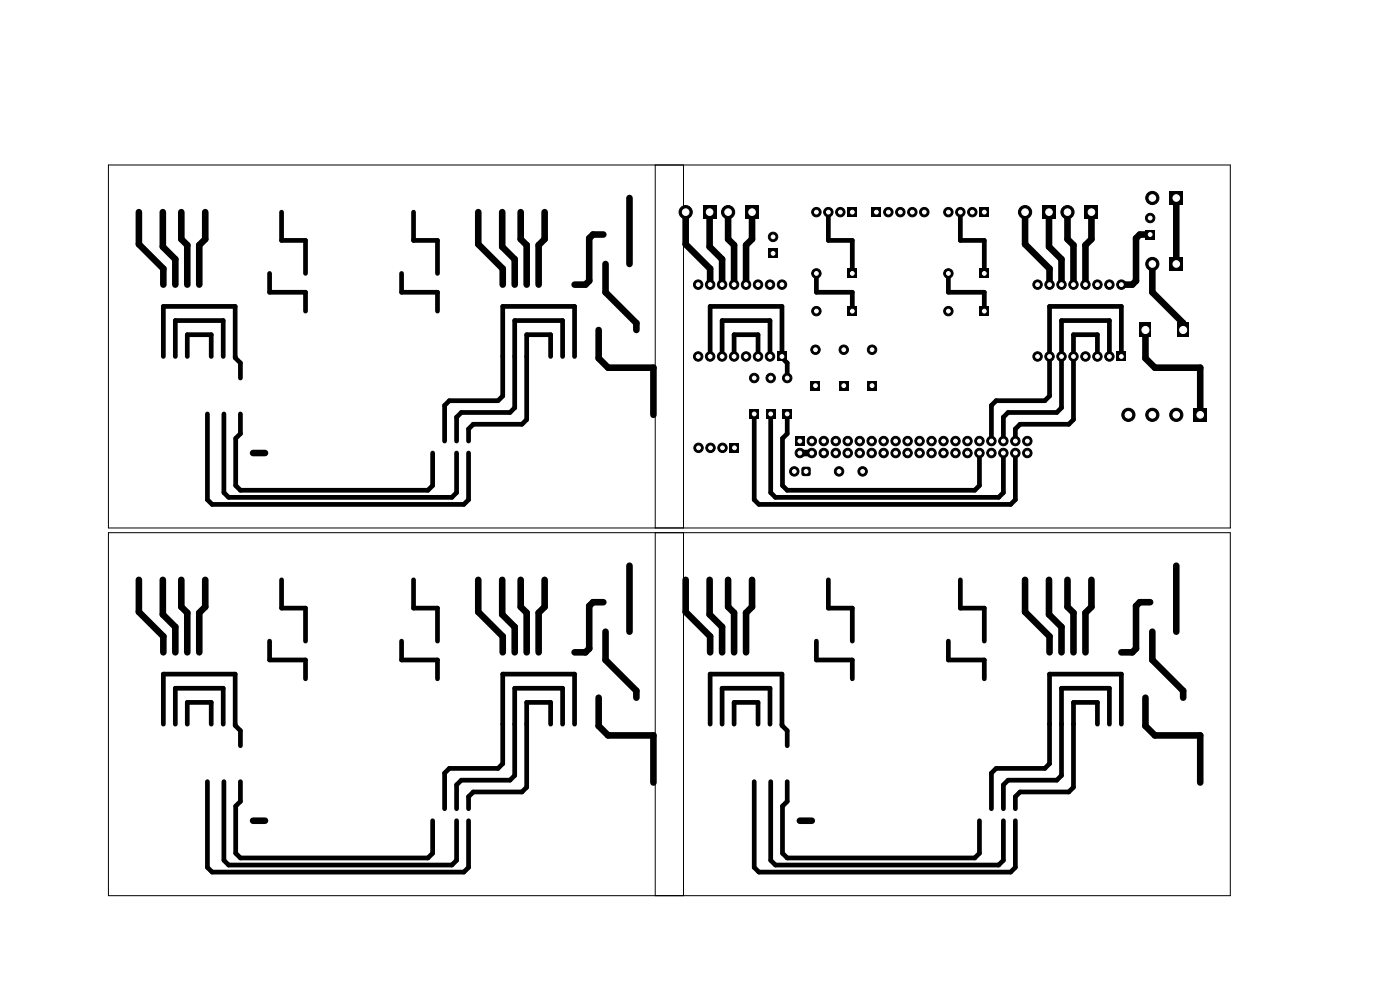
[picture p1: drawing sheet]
<svg xmlns="http://www.w3.org/2000/svg" width="297mm" height="210mm" viewBox="0 0 297 210" stroke-linecap="round" stroke-linejoin="round" font-family="sans-serif">
<g fill="#000">
<path d="M149.1 43.6h2.8v2.8h-2.8zM158.1 43.6h2.8v2.8h-2.8zM163 52.8h2v2h-2zM179.8 44h2v2h-2zM179.8 57h2v2h-2zM184.9 44h2v2h-2zM207.8 44h2v2h-2zM207.8 57h2v2h-2zM221.1 43.6h2.8v2.8h-2.8zM230.1 43.6h2.8v2.8h-2.8zM243 48.8h2v2h-2zM248.1 40.6h2.8v2.8h-2.8z"/>
<path d="M248.1 54.6h2.8v2.8h-2.8zM164.9 74.6h2v2h-2zM179.8 65h2v2h-2zM207.8 65h2v2h-2zM236.9 74.6h2v2h-2zM241.8 68.5h2.5v3h-2.5zM249.8 68.5h2.5v3h-2.5zM154.8 94h2v2h-2zM159 86.8h2v2h-2zM162.5 86.8h2v2h-2zM166 86.8h2v2h-2zM168.7 92.6h2v2h-2z"/>
<path d="M170.1 99.1l.4-.1h1.1l.3 .1 .1 .4v1.1l-.1 .3-.4 .1h-1.1l-.3-.1-.1-.4v-1.1zM172 80.8h2v2h-2zM178 80.8h2v2h-2zM184 80.8h2v2h-2zM253.2 86.6h2.8v2.8h-2.8z"/>
</g>
<g fill="#000" stroke="#000" stroke-width=".21">
<circle cx="145.5" cy="45" r="1.4"/>
<circle cx="154.5" cy="45" r="1.4"/>
<circle cx="164" cy="50.2" r="1"/>
<circle cx="173.2" cy="45" r="1"/>
<circle cx="173.2" cy="58" r="1"/>
<circle cx="175.7" cy="45" r="1"/>
<circle cx="178.3" cy="45" r="1"/>
<circle cx="188.5" cy="45" r="1"/>
<circle cx="191" cy="45" r="1"/>
<circle cx="193.5" cy="45" r="1"/>
<circle cx="196.1" cy="45" r="1"/>
<circle cx="201.2" cy="45" r="1"/>
<circle cx="201.2" cy="58" r="1"/>
<circle cx="203.7" cy="45" r="1"/>
<circle cx="206.3" cy="45" r="1"/>
<circle cx="217.5" cy="45" r="1.4"/>
<circle cx="226.5" cy="45" r="1.4"/>
<circle cx="244" cy="46.2" r="1"/>
<circle cx="244.5" cy="56" r="1.4"/>
<circle cx="244.5" cy="42" r="1.4"/>
<circle cx="148.1" cy="60.4" r="1"/>
<circle cx="148.1" cy="75.6" r="1"/>
<circle cx="150.7" cy="75.6" r="1"/>
<circle cx="150.7" cy="60.4" r="1"/>
<circle cx="153.2" cy="60.4" r="1"/>
<circle cx="153.2" cy="75.6" r="1"/>
<circle cx="155.7" cy="60.4" r="1"/>
<circle cx="155.7" cy="75.6" r="1"/>
<circle cx="158.3" cy="60.4" r="1"/>
<circle cx="158.3" cy="75.6" r="1"/>
<circle cx="160.8" cy="60.4" r="1"/>
<circle cx="160.8" cy="75.6" r="1"/>
<circle cx="163.4" cy="60.4" r="1"/>
<circle cx="163.4" cy="75.6" r="1"/>
<circle cx="165.9" cy="60.4" r="1"/>
<circle cx="173" cy="74.2" r="1"/>
<circle cx="173.2" cy="66" r="1"/>
<circle cx="179" cy="74.2" r="1"/>
<circle cx="185" cy="74.2" r="1"/>
<circle cx="201.2" cy="66" r="1"/>
<circle cx="220.1" cy="75.6" r="1"/>
<circle cx="220.1" cy="60.4" r="1"/>
<circle cx="222.7" cy="75.6" r="1"/>
<circle cx="222.7" cy="60.4" r="1"/>
<circle cx="225.2" cy="75.6" r="1"/>
<circle cx="225.2" cy="60.4" r="1"/>
<circle cx="227.7" cy="75.6" r="1"/>
<circle cx="227.7" cy="60.4" r="1"/>
<circle cx="230.3" cy="60.4" r="1"/>
<circle cx="230.3" cy="75.6" r="1"/>
<circle cx="232.8" cy="75.6" r="1"/>
<circle cx="232.8" cy="60.4" r="1"/>
<circle cx="235.4" cy="75.6" r="1"/>
<circle cx="235.4" cy="60.4" r="1"/>
<circle cx="237.9" cy="60.4" r="1"/>
<circle cx="148.2" cy="95" r="1"/>
<circle cx="150.7" cy="95" r="1"/>
<circle cx="153.3" cy="95" r="1"/>
<circle cx="160" cy="80.2" r="1"/>
<circle cx="163.5" cy="80.2" r="1"/>
<circle cx="167" cy="80.2" r="1"/>
<circle cx="168.5" cy="100" r="1"/>
<circle cx="169.7" cy="96.1" r="1"/>
<circle cx="172.2" cy="93.6" r="1"/>
<circle cx="172.2" cy="96.1" r="1"/>
<circle cx="174.8" cy="93.6" r="1"/>
<circle cx="174.8" cy="96.1" r="1"/>
<circle cx="177.3" cy="93.6" r="1"/>
<circle cx="177.3" cy="96.1" r="1"/>
<circle cx="178" cy="100" r="1"/>
<circle cx="179.8" cy="93.6" r="1"/>
<circle cx="179.8" cy="96.1" r="1"/>
<circle cx="182.4" cy="93.6" r="1"/>
<circle cx="182.4" cy="96.1" r="1"/>
<circle cx="183" cy="100" r="1"/>
<circle cx="184.9" cy="93.6" r="1"/>
<circle cx="184.9" cy="96.1" r="1"/>
<circle cx="187.5" cy="96.1" r="1"/>
<circle cx="187.5" cy="93.6" r="1"/>
<circle cx="190" cy="93.6" r="1"/>
<circle cx="190" cy="96.1" r="1"/>
<circle cx="192.5" cy="93.6" r="1"/>
<circle cx="192.5" cy="96.1" r="1"/>
<circle cx="195.1" cy="96.1" r="1"/>
<circle cx="195.1" cy="93.6" r="1"/>
<circle cx="197.6" cy="93.6" r="1"/>
<circle cx="197.6" cy="96.1" r="1"/>
<circle cx="200.2" cy="96.1" r="1"/>
<circle cx="200.2" cy="93.6" r="1"/>
<circle cx="202.7" cy="93.6" r="1"/>
<circle cx="202.7" cy="96.1" r="1"/>
<circle cx="205.2" cy="93.6" r="1"/>
<circle cx="205.2" cy="96.1" r="1"/>
<circle cx="207.8" cy="93.6" r="1"/>
<circle cx="207.8" cy="96.1" r="1"/>
<circle cx="210.3" cy="93.6" r="1"/>
<circle cx="210.3" cy="96.1" r="1"/>
<circle cx="212.9" cy="93.6" r="1"/>
<circle cx="212.9" cy="96.1" r="1"/>
<circle cx="215.4" cy="93.6" r="1"/>
<circle cx="215.4" cy="96.1" r="1"/>
<circle cx="217.9" cy="93.6" r="1"/>
<circle cx="217.9" cy="96.1" r="1"/>
<circle cx="239.4" cy="88" r="1.4"/>
<circle cx="244.5" cy="88" r="1.4"/>
<circle cx="249.5" cy="88" r="1.4"/>
</g>
<g fill="none" stroke="#000" stroke-width="1.4">
<path d="M29.5 45v6.8l5.2 5.2v3.4M34.5 45v7.4l2.7 2.6v5.4M38.5 45v5.7l1.2 1.3v8.4M43.5 45v5.7l-1.2 1.3v8.4M101.5 45v6.8l5.2 5.2v3.4M106.5 45v7.4l2.7 2.6v5.4M110.5 45v5.7l1.2 1.3v8.4M115.5 45v5.7l-1.2 1.3v8.4M128 49.8h-2.2l-.8 .8v9l-.8 .8h-2.3M128.5 56v6l6.5 6.5v1.5M133.5 42v14M145.5 45v6.8l5.2 5.2v3.4"/>
<path d="M150.5 45v7.4l2.7 2.6v5.4M154.5 45v5.7l1.2 1.3v8.4M159.5 45v5.7l-1.2 1.3v8.4M217.5 45v6.8l5.2 5.2v3.4M222.5 45v7.4l2.7 2.6v5.4M226.5 45v5.7l1.2 1.3v8.4M231.5 45v5.7l-1.2 1.3v8.4M244 49.8h-2.2l-.8 .8v9l-.8 .8h-2.3M244.5 56v6l6.5 6.5v1.5M249.5 42v14M127 70v6l2 2h9.6v10M243 70v6l2 2h9.6v10"/>
<path d="M53.7 96.1h2.5M169.7 96.1h2.5M29.5 123v6.8l5.2 5.2v3.4M34.5 123v7.4l2.7 2.6v5.4M38.5 123v5.7l1.2 1.3v8.4M43.5 123v5.7l-1.2 1.3v8.4M101.5 123v6.8l5.2 5.2v3.4M106.5 123v7.4l2.7 2.6v5.4M110.5 123v5.7l1.2 1.3v8.4M115.5 123v5.7l-1.2 1.3v8.4M128 127.8h-2.2l-.8 .8v9l-.8 .8h-2.3M128.5 134v6l6.5 6.5v1.5"/>
<path d="M133.5 120v14M145.5 123v6.8l5.2 5.2v3.4M150.5 123v7.4l2.7 2.6v5.4M154.5 123v5.7l1.2 1.3v8.4M159.5 123v5.7l-1.2 1.3v8.4M217.5 123v6.8l5.2 5.2v3.4M222.5 123v7.4l2.7 2.6v5.4M226.5 123v5.7l1.2 1.3v8.4M231.5 123v5.7l-1.2 1.3v8.4M244 127.8h-2.2l-.8 .8v9l-.8 .8h-2.3M244.5 134v6l6.5 6.5v1.5M249.5 120v14"/>
<path d="M127 148v6l2 2h9.6v10M243 148v6l2 2h9.6v10M53.7 174.1h2.5M169.7 174.1h2.5"/>
</g>
<g fill="none" stroke="#000" stroke-width="1">
<path d="M57.2 58v4h7.6v4M59.7 45v6h5.1v7M85.2 58v4h7.6v4M87.7 45v6h5.1v7M173.2 58v4h7.6v4M175.7 45v6h5.1v7M201.2 58v4h7.6v4M203.7 45v6h5.1v7M34.7 75.6v-10.6h15.2v10.9l1.1 1.1v3.2M37.2 75.6v-7.6h10.2v7.6M39.7 75.6v-4.6h5.1v4.6M116.8 75.6v-4.6h-5.1v18l-1 1h-10.3l-1 1v2.6"/>
<path d="M119.4 75.6v-7.6h-10.2v18.5l-1 1h-10.3l-1 1v5.1M121.9 75.6v-10.6h-15.2v19l-1 1h-10.4l-1 1v7.6M150.7 75.6v-10.6h15.2v10.9l1.1 1.1v3.2M153.2 75.6v-7.6h10.2v7.6M155.7 75.6v-4.6h5.1v4.6M232.8 75.6v-4.6h-5.1v18l-1 1h-10.3l-1 1v2.6M235.4 75.6v-7.6h-10.2v18.5l-1 1h-10.3l-1 1v5.1M237.9 75.6v-10.6h-15.2v19l-1 1h-10.4l-1 1v7.6M44 87.8v18.2l1 1h53.4l1-1v-9.9M47.5 87.8v16.7l1 1h47.4l1-1v-8.4M51 87.8v4.2l-1 1v10l1 1h39.8l1-1v-6.9M160 87.8v18.2l1 1h53.4l1-1v-9.9"/>
<path d="M163.5 87.8v16.7l1 1h47.4l1-1v-8.4M167 87.8v4.2l-1 1v10l1 1h39.8l1-1v-6.9M57.2 136v4h7.6v4M59.7 123v6h5.1v7M85.2 136v4h7.6v4M87.7 123v6h5.1v7M173.2 136v4h7.6v4M175.7 123v6h5.1v7M201.2 136v4h7.6v4M203.7 123v6h5.1v7M34.7 153.6v-10.6h15.2v10.9l1.1 1.1v3.2M37.2 153.6v-7.6h10.2v7.6"/>
<path d="M39.7 153.6v-4.6h5.1v4.6M116.8 153.6v-4.6h-5.1v18l-1 1h-10.3l-1 1v2.6M119.4 153.6v-7.6h-10.2v18.5l-1 1h-10.3l-1 1v5.1M121.9 153.6v-10.6h-15.2v19l-1 1h-10.4l-1 1v7.6M150.7 153.6v-10.6h15.2v10.9l1.1 1.1v3.2M153.2 153.6v-7.6h10.2v7.6M155.7 153.6v-4.6h5.1v4.6M232.8 153.6v-4.6h-5.1v18l-1 1h-10.3l-1 1v2.6M235.4 153.6v-7.6h-10.2v18.5l-1 1h-10.3l-1 1v5.1M237.9 153.6v-10.6h-15.2v19l-1 1h-10.4l-1 1v7.6M44 165.8v18.2l1 1h53.4l1-1v-9.9M47.5 165.8v16.7l1 1h47.4l1-1v-8.4"/>
<path d="M51 165.8v4.2l-1 1v10l1 1h39.8l1-1v-6.9M160 165.8v18.2l1 1h53.4l1-1v-9.9M163.5 165.8v16.7l1 1h47.4l1-1v-8.4M167 165.8v4.2l-1 1v10l1 1h39.8l1-1v-6.9"/>
</g>
<path d="M23 35h238v77h-238zM139 35v77M145 35v77M23 113h238v77h-238zM139 113v77M145 113v77" fill="none" stroke="#000" stroke-width=".21"/>
<g fill="#fff" stroke="#fff" stroke-width=".21">
<circle cx="249.5" cy="42" r=".7"/>
<circle cx="244.5" cy="42" r=".7"/>
<circle cx="249.5" cy="56" r=".7"/>
<circle cx="244.5" cy="56" r=".7"/>
<circle cx="251" cy="70" r=".75"/>
<circle cx="243" cy="70" r=".75"/>
<circle cx="254.6" cy="88" r=".7"/>
<circle cx="249.5" cy="88" r=".7"/>
<circle cx="244.5" cy="88" r=".7"/>
<circle cx="239.4" cy="88" r=".7"/>
<circle cx="244" cy="49.7" r=".4"/>
<circle cx="244" cy="46.3" r=".4"/>
<circle cx="231.5" cy="45" r=".7"/>
<circle cx="226.5" cy="45" r=".7"/>
<circle cx="222.5" cy="45" r=".7"/>
<circle cx="217.5" cy="45" r=".7"/>
<circle cx="237.9" cy="75.6" r=".4"/>
<circle cx="235.4" cy="75.6" r=".4"/>
<circle cx="232.8" cy="75.6" r=".4"/>
<circle cx="230.3" cy="75.6" r=".4"/>
<circle cx="227.7" cy="75.6" r=".4"/>
<circle cx="225.2" cy="75.6" r=".4"/>
<circle cx="222.7" cy="75.6" r=".4"/>
<circle cx="220.1" cy="75.6" r=".4"/>
<circle cx="237.9" cy="60.4" r=".4"/>
<circle cx="235.4" cy="60.4" r=".4"/>
<circle cx="232.8" cy="60.4" r=".4"/>
<circle cx="230.3" cy="60.4" r=".4"/>
<circle cx="227.7" cy="60.4" r=".4"/>
<circle cx="225.2" cy="60.4" r=".4"/>
<circle cx="222.7" cy="60.4" r=".4"/>
<circle cx="220.1" cy="60.4" r=".4"/>
<circle cx="208.8" cy="45" r=".4"/>
<circle cx="206.3" cy="45" r=".4"/>
<circle cx="203.7" cy="45" r=".4"/>
<circle cx="201.2" cy="45" r=".4"/>
<circle cx="208.8" cy="58" r=".4"/>
<circle cx="201.2" cy="58" r=".4"/>
<circle cx="208.8" cy="66" r=".4"/>
<circle cx="201.2" cy="66" r=".4"/>
<circle cx="185.9" cy="45" r=".4"/>
<circle cx="188.5" cy="45" r=".4"/>
<circle cx="191" cy="45" r=".4"/>
<circle cx="193.5" cy="45" r=".4"/>
<circle cx="196.1" cy="45" r=".4"/>
<circle cx="180.8" cy="45" r=".4"/>
<circle cx="178.3" cy="45" r=".4"/>
<circle cx="175.7" cy="45" r=".4"/>
<circle cx="173.2" cy="45" r=".4"/>
<circle cx="180.8" cy="58" r=".4"/>
<circle cx="173.2" cy="58" r=".4"/>
<circle cx="180.8" cy="66" r=".4"/>
<circle cx="173.2" cy="66" r=".4"/>
<circle cx="164" cy="53.7" r=".4"/>
<circle cx="164" cy="50.3" r=".4"/>
<circle cx="159.5" cy="45" r=".7"/>
<circle cx="154.5" cy="45" r=".7"/>
<circle cx="150.5" cy="45" r=".7"/>
<circle cx="145.5" cy="45" r=".7"/>
<circle cx="165.9" cy="75.6" r=".4"/>
<circle cx="163.4" cy="75.6" r=".4"/>
<circle cx="160.8" cy="75.6" r=".4"/>
<circle cx="158.3" cy="75.6" r=".4"/>
<circle cx="155.7" cy="75.6" r=".4"/>
<circle cx="153.2" cy="75.6" r=".4"/>
<circle cx="150.7" cy="75.6" r=".4"/>
<circle cx="148.1" cy="75.6" r=".4"/>
<circle cx="165.9" cy="60.4" r=".4"/>
<circle cx="163.4" cy="60.4" r=".4"/>
<circle cx="160.8" cy="60.4" r=".4"/>
<circle cx="158.3" cy="60.4" r=".4"/>
<circle cx="155.7" cy="60.4" r=".4"/>
<circle cx="153.2" cy="60.4" r=".4"/>
<circle cx="150.7" cy="60.4" r=".4"/>
<circle cx="148.1" cy="60.4" r=".4"/>
<circle cx="169.7" cy="93.6" r=".4"/>
<circle cx="169.7" cy="96.1" r=".4"/>
<circle cx="172.2" cy="93.6" r=".4"/>
<circle cx="172.2" cy="96.1" r=".4"/>
<circle cx="174.8" cy="93.6" r=".4"/>
<circle cx="174.8" cy="96.1" r=".4"/>
<circle cx="177.3" cy="93.6" r=".4"/>
<circle cx="177.3" cy="96.1" r=".4"/>
<circle cx="179.8" cy="93.6" r=".4"/>
<circle cx="179.8" cy="96.1" r=".4"/>
<circle cx="182.4" cy="93.6" r=".4"/>
<circle cx="182.4" cy="96.1" r=".4"/>
<circle cx="184.9" cy="93.6" r=".4"/>
<circle cx="184.9" cy="96.1" r=".4"/>
<circle cx="187.5" cy="93.6" r=".4"/>
<circle cx="187.5" cy="96.1" r=".4"/>
<circle cx="190" cy="93.6" r=".4"/>
<circle cx="190" cy="96.1" r=".4"/>
<circle cx="192.5" cy="93.6" r=".4"/>
<circle cx="192.5" cy="96.1" r=".4"/>
<circle cx="195.1" cy="93.6" r=".4"/>
<circle cx="195.1" cy="96.1" r=".4"/>
<circle cx="197.6" cy="93.6" r=".4"/>
<circle cx="197.6" cy="96.1" r=".4"/>
<circle cx="200.2" cy="93.6" r=".4"/>
<circle cx="200.2" cy="96.1" r=".4"/>
<circle cx="202.7" cy="93.6" r=".4"/>
<circle cx="202.7" cy="96.1" r=".4"/>
<circle cx="205.2" cy="93.6" r=".4"/>
<circle cx="205.2" cy="96.1" r=".4"/>
<circle cx="207.8" cy="93.6" r=".4"/>
<circle cx="207.8" cy="96.1" r=".4"/>
<circle cx="210.3" cy="93.6" r=".4"/>
<circle cx="210.3" cy="96.1" r=".4"/>
<circle cx="212.9" cy="93.6" r=".4"/>
<circle cx="212.9" cy="96.1" r=".4"/>
<circle cx="215.4" cy="93.6" r=".4"/>
<circle cx="215.4" cy="96.1" r=".4"/>
<circle cx="217.9" cy="93.6" r=".4"/>
<circle cx="217.9" cy="96.1" r=".4"/>
<circle cx="171" cy="100" r=".4"/>
<circle cx="168.5" cy="100" r=".4"/>
<circle cx="183" cy="100" r=".4"/>
<circle cx="178" cy="100" r=".4"/>
<circle cx="155.8" cy="95" r=".4"/>
<circle cx="153.3" cy="95" r=".4"/>
<circle cx="150.7" cy="95" r=".4"/>
<circle cx="148.2" cy="95" r=".4"/>
<circle cx="167" cy="87.8" r=".4"/>
<circle cx="167" cy="80.2" r=".4"/>
<circle cx="163.5" cy="87.8" r=".4"/>
<circle cx="163.5" cy="80.2" r=".4"/>
<circle cx="160" cy="87.8" r=".4"/>
<circle cx="160" cy="80.2" r=".4"/>
<circle cx="185" cy="81.8" r=".4"/>
<circle cx="185" cy="74.2" r=".4"/>
<circle cx="179" cy="81.8" r=".4"/>
<circle cx="179" cy="74.2" r=".4"/>
<circle cx="173" cy="81.8" r=".4"/>
<circle cx="173" cy="74.2" r=".4"/>
</g>
</svg>
